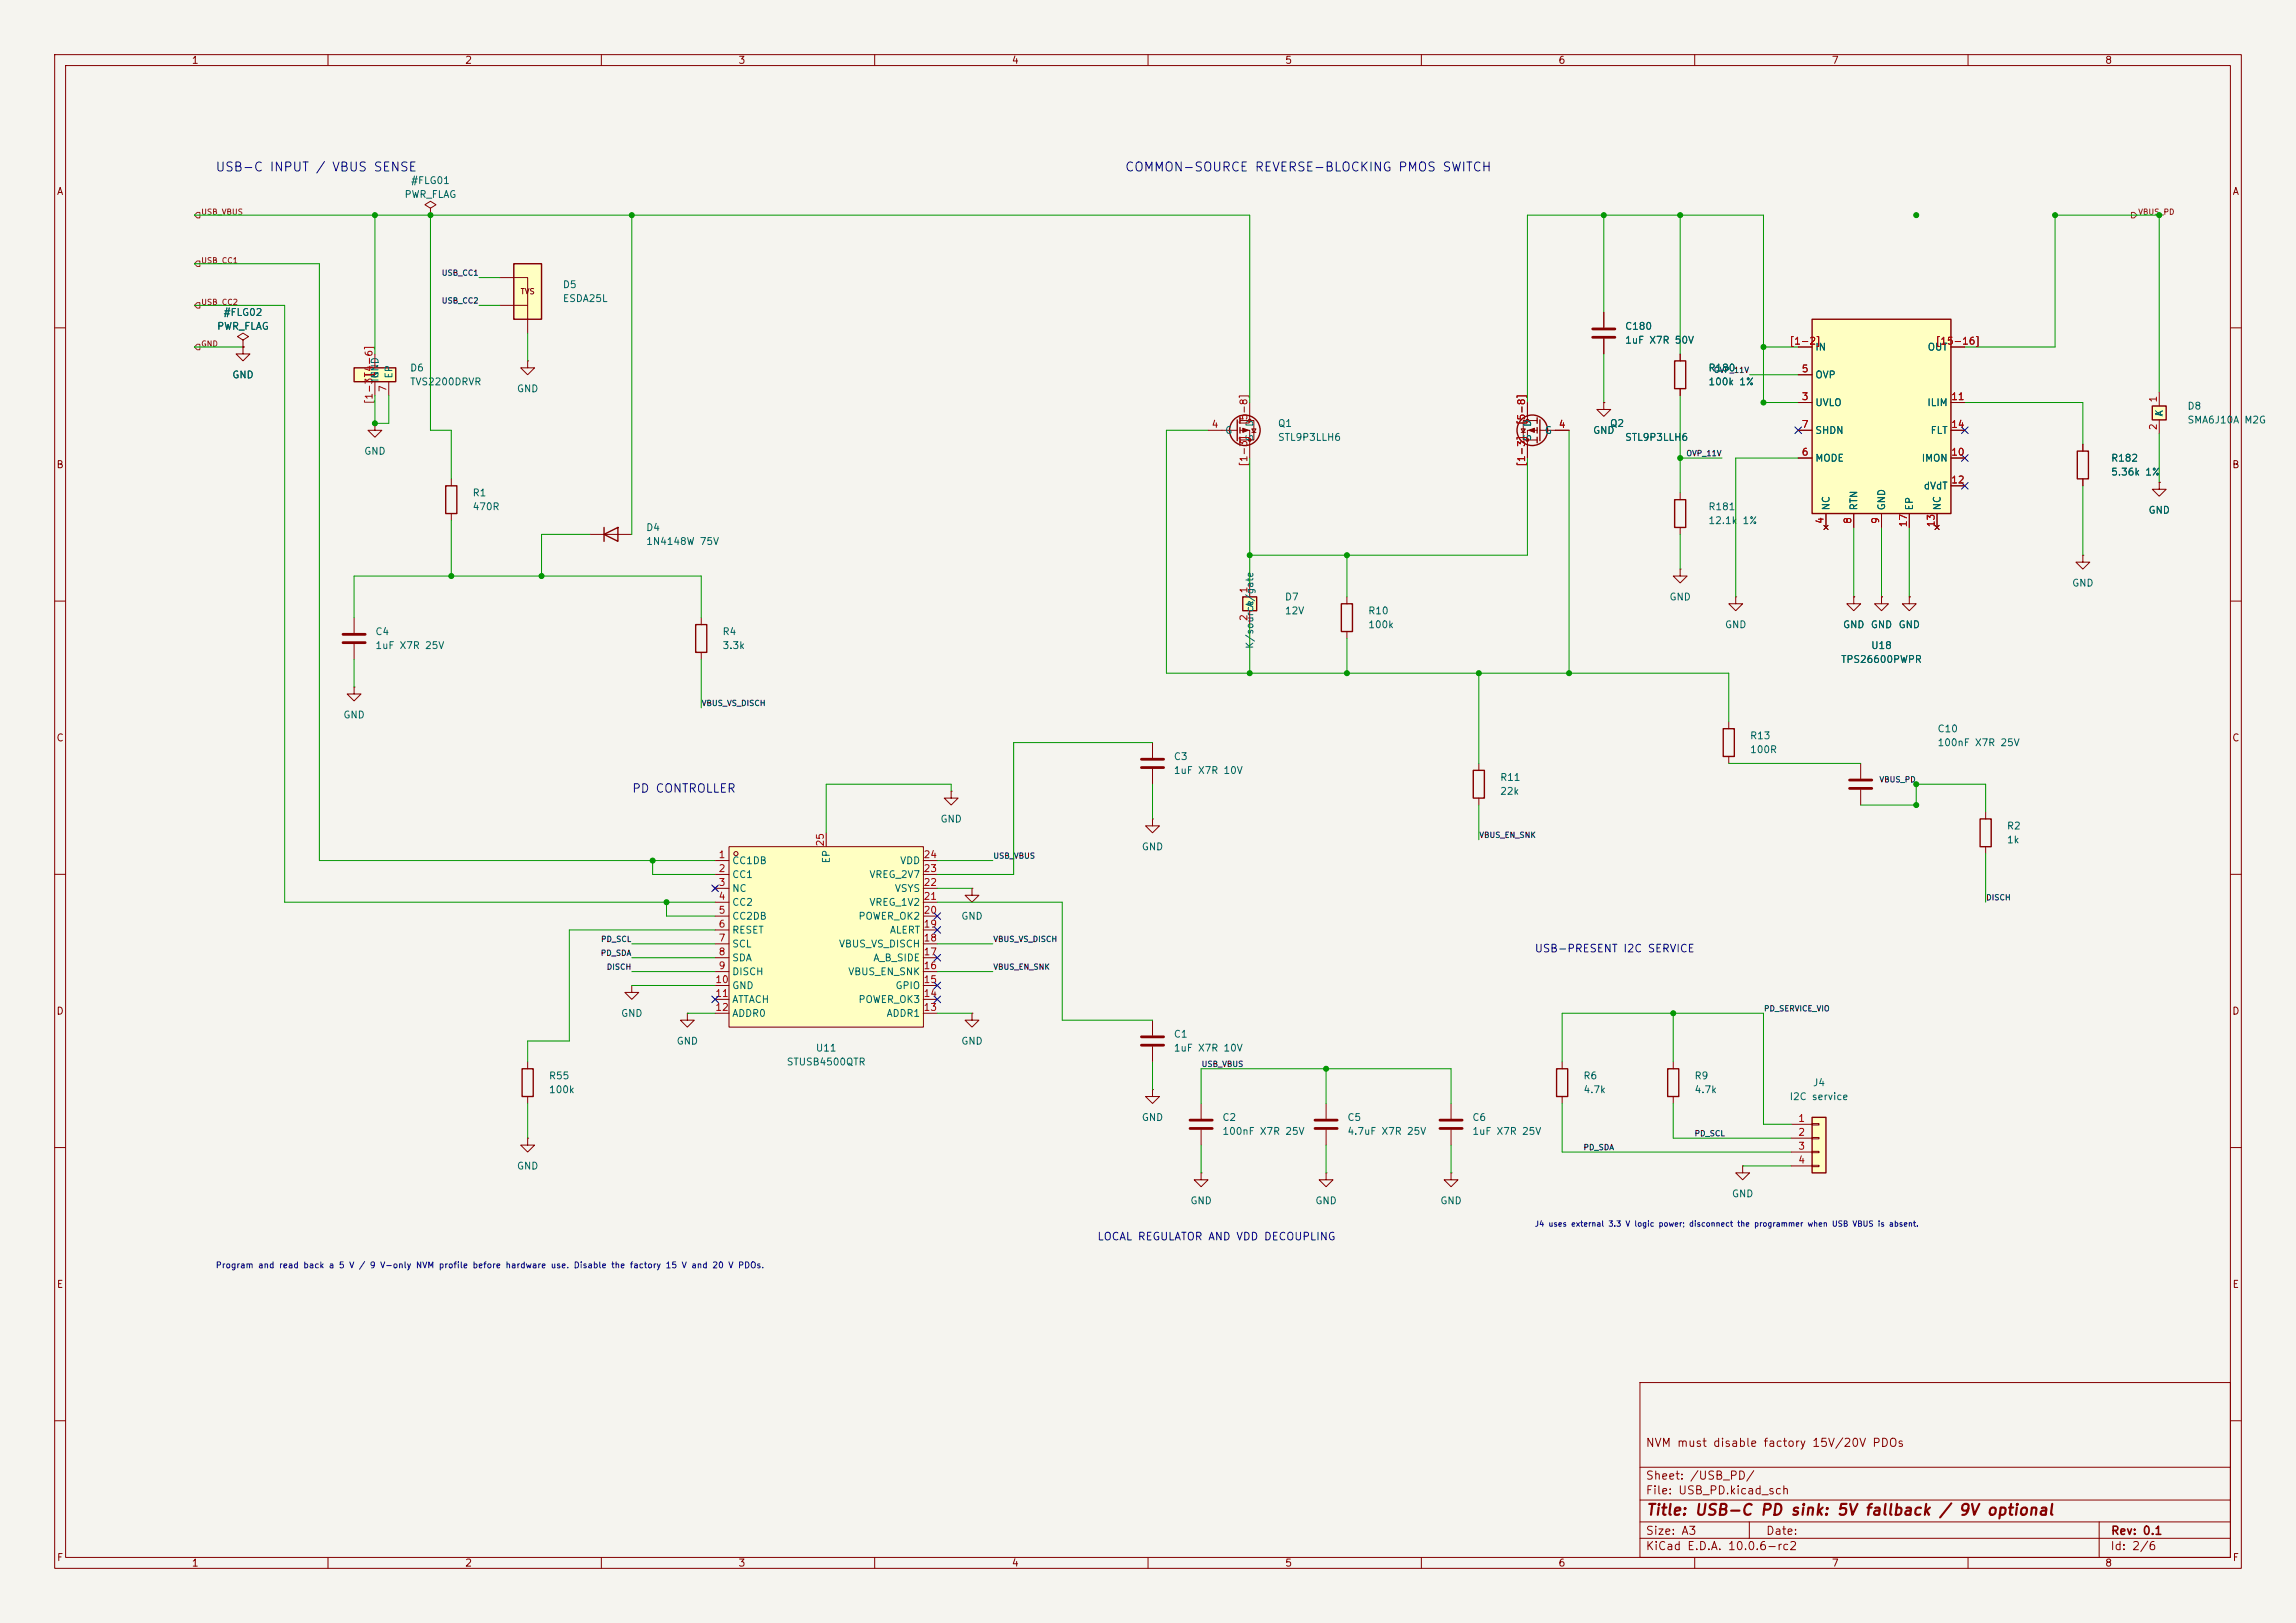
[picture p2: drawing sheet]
<svg xmlns="http://www.w3.org/2000/svg" width="420mm" height="297mm" viewBox="0 0 420 297" stroke-linecap="round" stroke-linejoin="round" font-family="sans-serif">
<defs><g id="words">
<text font-size="2" fill="#840000" x="301" y="277.8">Title: USB-C PD sink: 5V fallback / 9V optional</text>
<g font-size="1.6" fill="#0000c2">
<text x="39.3" y="31.8">USB-C INPUT / VBUS SENSE</text>
<text x="205.7" y="31.8">COMMON-SOURCE REVERSE-BLOCKING PMOS SWITCH</text>
</g>
<text font-size="1.5" fill="#0000c2" x="115.5" y="145.4">PD CONTROLLER</text>
<g font-size="1.5" fill="#840000">
<text x="300.9" y="265.1">NVM must disable factory 15V/20V PDOs</text>
<text x="300.9" y="273.8">File: USB_PD.kicad_sch</text>
<text x="300.9" y="271.1">Sheet: /USB_PD/</text>
<text x="300.9" y="281.2">Size: A3</text>
<text x="322.9" y="281.2">Date:</text>
<text x="386" y="281.2">Rev: 0.1</text>
<text x="300.9" y="284">KiCad E.D.A. 10.0.6-rc2</text>
<text x="385.9" y="284">Id: 2/6</text>
</g>
<g font-size="1.4" fill="#0000c2">
<text x="280.6" y="174.6">USB-PRESENT I2C SERVICE</text>
<text x="200.6" y="227.3">LOCAL REGULATOR AND VDD DECOUPLING</text>
</g>
<g font-size="1.3" fill="#840000">
<text x="35" y="12">1</text>
<text x="85" y="12">2</text>
<text x="135" y="12">3</text>
<text x="185" y="12">4</text>
<text x="235" y="12">5</text>
<text x="285" y="12">6</text>
<text x="335" y="12">7</text>
<text x="385" y="12">8</text>
<text x="10.3" y="36">A</text>
<text x="408.3" y="36">A</text>
<text x="10.2" y="86">B</text>
<text x="408.2" y="86">B</text>
<text x="10.2" y="136">C</text>
<text x="408.2" y="136">C</text>
<text x="10.2" y="186">D</text>
<text x="408.2" y="186">D</text>
<text x="10.3" y="236">E</text>
<text x="408.3" y="236">E</text>
<text x="10.3" y="286">F</text>
<text x="35" y="287">1</text>
<text x="85" y="287">2</text>
<text x="135" y="287">3</text>
<text x="185" y="287">4</text>
<text x="235" y="287">5</text>
<text x="285" y="287">6</text>
<text x="335" y="287">7</text>
<text x="385" y="287">8</text>
<text x="408.3" y="286">F</text>
</g>
<g font-size="1.3" fill="#006464">
<text x="75.1" y="34">#FLG01</text>
<text x="73.9" y="36.5">PWR_FLAG</text>
<text x="102.9" y="53">D5</text>
<text x="40.8" y="58.1">#FLG02</text>
<text x="102.9" y="55.6">ESDA25L</text>
<text x="39.6" y="60.7">PWR_FLAG</text>
<text x="297.2" y="60.7">C180</text>
<text x="297.2" y="63.2">1uF X7R 50V</text>
<text x="332" y="64.5">IN</text>
<text x="352.5" y="64.5">OUT</text>
<text x="42.4" y="69.5">GND</text>
<text x="69.5" y="70" transform="rotate(-90 69.5 70)">IN</text>
<text x="69.5" y="69.4" transform="rotate(-90 69.5 69.4)">GND</text>
<text x="72.1" y="69.4" transform="rotate(-90 72.1 69.4)">EP</text>
<text x="74.9" y="68.3">D6</text>
<text x="74.9" y="70.8">TVS2200DRVR</text>
<text x="312.4" y="68.3">R180</text>
<text x="312.4" y="70.8">100k 1%</text>
<text x="332" y="69.5">OVP</text>
<text x="94.5" y="72.1">GND</text>
<text x="332" y="74.6">UVLO</text>
<text x="352.4" y="74.6">ILIM</text>
<text x="395.9" y="76.4" transform="rotate(-90 395.9 76.4)">A</text>
<text x="395.9" y="76.3" transform="rotate(-90 395.9 76.3)">K</text>
<text x="400" y="75.3">D8</text>
<text x="400" y="77.8">SMA6J10A</text>
<text x="410.4" y="77.8">M2G</text>
<text x="66.5" y="83.5">GND</text>
<text x="224" y="79.7">G</text>
<text x="229.6" y="80.8" transform="rotate(-90 229.6 80.8)">S</text>
<text x="229.6" y="78.2" transform="rotate(-90 229.6 78.2)">D</text>
<text x="233.7" y="78.4">Q1</text>
<text x="233.7" y="81">STL9P3LLH6</text>
<text x="280.4" y="80.8" transform="rotate(-90 280.4 80.8)">S</text>
<text x="280.4" y="78.2" transform="rotate(-90 280.4 78.2)">D</text>
<text x="282.5" y="79.7">G</text>
<text x="291.3" y="79.7">GND</text>
<text x="294.4" y="78.4">Q2</text>
<text x="297.2" y="81">STL9P3LLH6</text>
<text x="332" y="79.7">SHDN</text>
<text x="353.1" y="79.7">FLT</text>
<text x="332" y="84.8">MODE</text>
<text x="351.4" y="84.8">IMON</text>
<text x="351.8" y="89.9">dVdT</text>
<text x="386.1" y="84.8">R182</text>
<text x="386.1" y="87.3">5.36k 1%</text>
<text x="86.3" y="91.1">R1</text>
<text x="86.3" y="93.7">470R</text>
<text x="312.4" y="93.7">R181</text>
<text x="335" y="93.5" transform="rotate(-90 335 93.5)">NC</text>
<text x="340.1" y="93.5" transform="rotate(-90 340.1 93.5)">RTN</text>
<text x="345.1" y="93.5" transform="rotate(-90 345.1 93.5)">GND</text>
<text x="350.2" y="93.5" transform="rotate(-90 350.2 93.5)">EP</text>
<text x="355.3" y="93.5" transform="rotate(-90 355.3 93.5)">NC</text>
<text x="392.9" y="94.3">GND</text>
<text x="118.1" y="97.5">D4</text>
<text x="118.1" y="100">1N4148W 75V</text>
<text x="312.4" y="96.2">12.1k</text>
<text x="318.6" y="96.2">1%</text>
<text x="378.9" y="107.6">GND</text>
<text x="229.6" y="111.3" transform="rotate(-90 229.6 111.3)">A/gate</text>
<text x="234.9" y="110.2">D7</text>
<text x="234.9" y="112.7">12V</text>
<text x="250.2" y="112.7">R10</text>
<text x="305.3" y="110.2">GND</text>
<text x="68.6" y="116.5">C4</text>
<text x="68.6" y="119.1">1uF X7R 25V</text>
<text x="132.1" y="116.5">R4</text>
<text x="132.1" y="119.1">3.3k</text>
<text x="229.6" y="118.8" transform="rotate(-90 229.6 118.8)">K/source</text>
<text x="250.2" y="115.3">100k</text>
<text x="315.4" y="115.3">GND</text>
<text x="337" y="115.3">GND</text>
<text x="342.1" y="115.3">GND</text>
<text x="342.2" y="119.1">U18</text>
<text x="347.2" y="115.3">GND</text>
<text x="336.7" y="121.6">TPS26600PWPR</text>
<text x="62.7" y="131.8">GND</text>
<text x="320" y="135.6">R13</text>
<text x="354.3" y="134.3">C10</text>
<text x="354.3" y="136.9">100nF X7R 25V</text>
<text x="214.6" y="139.4">C3</text>
<text x="214.6" y="141.9">1uF X7R 10V</text>
<text x="274.3" y="143.2">R11</text>
<text x="320" y="138.1">100R</text>
<text x="274.3" y="145.7">22k</text>
<text x="171.9" y="150.8">GND</text>
<text x="208.8" y="155.9">GND</text>
<text x="367" y="152.1">R2</text>
<text x="367" y="154.6">1k</text>
<text x="133.8" y="158.4">CC1DB</text>
<text x="133.8" y="161">CC1</text>
<text x="152.1" y="158.1" transform="rotate(-90 152.1 158.1)">EP</text>
<text x="158.9" y="161">VREG_2V7</text>
<text x="164.5" y="158.4">VDD</text>
<text x="133.8" y="163.5">NC</text>
<text x="133.8" y="166.1">CC2</text>
<text x="158.9" y="166.1">VREG_1V2</text>
<text x="163.6" y="163.5">VSYS</text>
<text x="133.8" y="168.6">CC2DB</text>
<text x="133.8" y="171.1">RESET</text>
<text x="133.8" y="173.7">SCL</text>
<text x="153.4" y="173.7">VBUS_VS_DISCH</text>
<text x="156.9" y="168.6">POWER_OK2</text>
<text x="162.7" y="171.1">ALERT</text>
<text x="175.7" y="168.6">GND</text>
<text x="133.8" y="176.2">SDA</text>
<text x="133.8" y="178.8">DISCH</text>
<text x="155.1" y="178.8">VBUS_EN_SNK</text>
<text x="159.6" y="176.2">A_B_SIDE</text>
<text x="133.8" y="181.3">GND</text>
<text x="133.8" y="183.8">ATTACH</text>
<text x="156.9" y="183.8">POWER_OK3</text>
<text x="163.7" y="181.3">GPIO</text>
<text x="113.5" y="186.4">GND</text>
<text x="123.7" y="191.5">GND</text>
<text x="133.8" y="186.4">ADDR0</text>
<text x="162.1" y="186.4">ADDR1</text>
<text x="175.7" y="191.5">GND</text>
<text x="214.6" y="190.2">C1</text>
<text x="100.3" y="197.8">R55</text>
<text x="143.8" y="195.3">STUSB4500QTR</text>
<text x="149.1" y="192.7">U11</text>
<text x="214.6" y="192.7">1uF X7R 10V</text>
<text x="289.5" y="197.8">R6</text>
<text x="309.9" y="197.8">R9</text>
<text x="100.3" y="200.4">100k</text>
<text x="289.5" y="200.4">4.7k</text>
<text x="309.9" y="200.4">4.7k</text>
<text x="327.3" y="201.6">I2C service</text>
<text x="331.5" y="199.1">J4</text>
<text x="208.8" y="205.4">GND</text>
<text x="223.5" y="205.4">C2</text>
<text x="223.5" y="208">100nF X7R 25V</text>
<text x="246.4" y="205.4">C5</text>
<text x="246.4" y="208">4.7uF X7R 25V</text>
<text x="269.2" y="205.4">C6</text>
<text x="269.2" y="208">1uF X7R 25V</text>
<text x="94.5" y="214.3">GND</text>
<text x="217.6" y="220.7">GND</text>
<text x="240.5" y="220.7">GND</text>
<text x="263.4" y="220.7">GND</text>
<text x="316.7" y="219.4">GND</text>
</g>
<g font-size="1.3" fill="#a90000">
<text x="327.2" y="63.4">[1-2]</text>
<text x="354" y="63.4">[15-16]</text>
<text x="68.4" y="69" transform="rotate(-90 68.4 69)">[4-6]</text>
<text x="71" y="71.9" transform="rotate(-90 71 71.9)">7</text>
<text x="329.5" y="68.4">5</text>
<text x="68.4" y="74.1" transform="rotate(-90 68.4 74.1)">[1-3]</text>
<text x="228.5" y="77.9" transform="rotate(-90 228.5 77.9)">[5-8]</text>
<text x="279.3" y="77.9" transform="rotate(-90 279.3 77.9)">[5-8]</text>
<text x="329.5" y="73.5">3</text>
<text x="356.8" y="73.5">11</text>
<text x="394.8" y="73.8" transform="rotate(-90 394.8 73.8)">1</text>
<text x="221.5" y="78.6">4</text>
<text x="285" y="78.6">4</text>
<text x="329.5" y="83.7">6</text>
<text x="329.5" y="78.6">7</text>
<text x="356.8" y="83.7">10</text>
<text x="356.8" y="78.6">14</text>
<text x="394.8" y="78.8" transform="rotate(-90 394.8 78.8)">2</text>
<text x="228.5" y="85.5" transform="rotate(-90 228.5 85.5)">[1-3]</text>
<text x="279.3" y="85.5" transform="rotate(-90 279.3 85.5)">[1-3]</text>
<text x="356.8" y="88.8">12</text>
<text x="333.9" y="96" transform="rotate(-90 333.9 96)">4</text>
<text x="339" y="96" transform="rotate(-90 339 96)">8</text>
<text x="344" y="96" transform="rotate(-90 344 96)">9</text>
<text x="349.1" y="96.6" transform="rotate(-90 349.1 96.6)">17</text>
<text x="354.2" y="96.6" transform="rotate(-90 354.2 96.6)">13</text>
<text x="228.5" y="113.8" transform="rotate(-90 228.5 113.8)">2</text>
<text x="228.5" y="108.7" transform="rotate(-90 228.5 108.7)">1</text>
<text x="151" y="155" transform="rotate(-90 151 155)">25</text>
<text x="131.3" y="157.3">1</text>
<text x="131.3" y="159.9">2</text>
<text x="168.8" y="159.9">23</text>
<text x="168.8" y="157.3">24</text>
<text x="131.3" y="162.4">3</text>
<text x="131.3" y="165">4</text>
<text x="131.3" y="167.5">5</text>
<text x="168.8" y="167.5">20</text>
<text x="168.8" y="165">21</text>
<text x="168.8" y="162.4">22</text>
<text x="131.3" y="170">6</text>
<text x="131.3" y="172.6">7</text>
<text x="168.8" y="172.6">18</text>
<text x="168.8" y="170">19</text>
<text x="131.3" y="175.1">8</text>
<text x="131.3" y="177.7">9</text>
<text x="168.8" y="177.7">16</text>
<text x="168.8" y="175.1">17</text>
<text x="130.7" y="180.2">10</text>
<text x="130.7" y="182.7">11</text>
<text x="130.7" y="185.3">12</text>
<text x="168.8" y="185.3">13</text>
<text x="168.8" y="182.7">14</text>
<text x="168.8" y="180.2">15</text>
<text x="328.8" y="205.6">1</text>
<text x="328.8" y="208.1">2</text>
<text x="328.8" y="210.7">3</text>
<text x="328.8" y="213.2">4</text>
</g>
<text font-size="1.1" fill="#0000c2" x="39.4" y="232.4">Program and read back a 5 V / 9 V-only NVM profile before hardware use. Disable the factory 15 V and 20 V PDOs.</text>
<g font-size="1" fill="#725600">
<text x="36.7" y="39.5">USB_VBUS</text>
<text x="391" y="39.5">VBUS_PD</text>
<text x="36.7" y="48.4">USB_CC1</text>
<text x="36.7" y="56.1">USB_CC2</text>
<text x="36.7" y="63.7">GND</text>
</g>
<g font-size="1" fill="#0f0f0f">
<text x="80.7" y="50.7">USB_CC1</text>
<text x="80.7" y="55.8">USB_CC2</text>
<text x="313.4" y="68.5">OVP_11V</text>
<text x="308.4" y="83.7">OVP_11V</text>
<text x="128.3" y="129.4">VBUS_VS_DISCH</text>
<text x="343.7" y="143.4">VBUS_PD</text>
<text x="270.5" y="153.6">VBUS_EN_SNK</text>
<text x="181.6" y="157.4">USB_VBUS</text>
<text x="363.2" y="165">DISCH</text>
<text x="109.8" y="172.6">PD_SCL</text>
<text x="181.6" y="172.6">VBUS_VS_DISCH</text>
<text x="109.8" y="175.2">PD_SDA</text>
<text x="110.9" y="177.7">DISCH</text>
<text x="181.6" y="177.7">VBUS_EN_SNK</text>
<text x="322.6" y="185.3">PD_SERVICE_VIO</text>
<text x="219.7" y="195.5">USB_VBUS</text>
<text x="309.9" y="208.2">PD_SCL</text>
<text x="289.6" y="210.7">PD_SDA</text>
</g>
<text font-size="1" fill="#840000" x="95.1" y="54.1">TVS</text>
<text font-size="1" fill="#0000c2" x="280.7" y="224.7">J4 uses external 3.3 V logic power; disconnect the programmer when USB VBUS is absent.</text>
</g></defs>
<path d="M0 0h420v297h-420z" fill="#f5f4ef" stroke="#f5f4ef" stroke-width=".18"/>
<g fill="none" stroke="#840000" stroke-width=".18">
<path d="M10 10h400v277h-400zM12 12h396v273h-396zM60 10v2M110 10v2M160 10v2M210 10v2M260 10v2M310 10v2M360 10v2M10 60h2M408 60h2M10 110h2"/>
<path d="M408 110h2M10 160h2M408 160h2M10 210h2M219.7 201.9v2.8M219.7 206.8v2.8M408 210h2M300 253h108v32h-108zM10 260h2M300 278.5h108M300 274.5h108M300 268.5h108"/>
<path d="M320 278.5v3M384 278.5v6.5M408 260h2M60 285v2M110 285v2M160 285v2M210 285v2M260 285v2M300 281.5h108M310 285v2M360 285v2"/>
</g>
<path d="M217.7 205h4M217.7 206.5h4" fill="none" stroke="#840000" stroke-width=".51"/>
<path d="M331.5 58.4h25.4v35.6h-25.4z" fill="#ffffc2"/>
<g fill="none" stroke="#840000" stroke-width=".25">
<path d="M331.5 58.4h25.4v35.6h-25.4zM281.2 76.5v1M281.2 78.2v1M281.7 76.8v3.8M281.2 80v1"/>
<circle cx="280.3" cy="78.7" r="2.79"/>
</g>
<g fill="none" stroke="#840000" stroke-width=".18">
<path d="M78.7 38.1l1.1-.6-1.1-.7-1 .7 1 .6v1.3M78.7 39.4h.1M278.3 78.5h.7l-.4 .6zM278.3 79.1h.7M279.4 73.7v3.3M281.2 77h-2.6v3.5h2.6M281.2 78.7h-1.8v5.1M281.7 78.7h5.3M293.4 73.7v1.2h1.2l-1.2 1.3-1.3-1.3h1.3M293.4 73.7h.1M328.9 73.7h2.6M328.9 68.6h2.6"/>
<path d="M328.9 78.7h2.6M328.9 63.5h2.6M356.9 73.7h2.5M356.9 78.7h2.5M356.9 63.5h2.5M328.9 83.8h2.6M333.6 96.1l.8 .8M334 94v2.5M334.4 96.1l-.8 .8M339.1 94v2.5M344.2 94v2.5M349.2 94v2.5"/>
<path d="M353.9 96.1l.8 .8M354.3 94v2.5M354.7 96.1l-.8 .8M356.9 83.8h2.5M356.9 88.9h2.5M349.2 109.2v1.3h1.3l-1.3 1.3-1.2-1.3h1.2M349.2 109.2h.1M242.6 214.6v1.3h1.2l-1.2 1.3-1.3-1.3h1.3M242.6 214.6h.1M242.6 201.9v2.8M242.6 206.8v2.8M265.4 214.6v1.3h1.3l-1.3 1.3-1.2-1.3h1.2"/>
<path d="M265.4 214.6h.1M265.4 201.9v2.8M265.4 206.8v2.8"/>
</g>
<g fill="#840000" stroke="#840000" stroke-width=".18">
<path d="M279.7 78.7l1-.3v.7z"/>
<circle cx="279.4" cy="77" r=".25"/>
<circle cx="279.4" cy="80.5" r=".25"/>
</g>
<path d="M240.5 205h4.1M240.5 206.5h4.1M263.4 205h4.1M263.4 206.5h4.1" fill="none" stroke="#840000" stroke-width=".51"/>
<path d="M94 48.3h5.1v10.1h-5.1z" fill="#ffffc2"/>
<g fill="none" stroke="#840000" stroke-width=".25">
<path d="M94 48.3h5.1v10.1h-5.1zM226.3 76.8v3.8M226.8 76.5v1M226.8 78.2v1M226.8 80v1M269.5 141h2v5.1h-2z"/>
<circle cx="227.7" cy="78.7" r="2.79"/>
</g>
<g fill="none" stroke="#840000" stroke-width=".18">
<path d="M91.4 50.8h5.1v10.2M91.4 55.9h5.1M221 78.7h5.3M226.8 77h2.6v3.5h-2.6M226.8 78.7h1.8v5.1M228.6 73.7v3.3M229 78.5h.7l-.3 .6zM229 79.1h.7M339.1 109.2v1.3h1.3l-1.3 1.3-1.3-1.3h1.3M339.1 109.2h.1M270.5 139.7v1.3M270.5 146.1v1.2"/>
<path d="M177.8 185.4v1.3h1.3l-1.3 1.3-1.3-1.3h1.3M177.8 185.4h.1M210.8 186.7v2.8M210.8 191.5v2.8"/>
</g>
<path d="M208.8 189.7h4.1M208.8 191.3h4.1" fill="none" stroke="#840000" stroke-width=".51"/>
<g fill="#840000" stroke="#840000" stroke-width=".18">
<path d="M227.3 78.4l1 .3-1 .4z"/>
<circle cx="228.6" cy="77" r=".25"/>
<circle cx="228.6" cy="80.5" r=".25"/>
</g>
<path d="M64.8 67.3h7.6v2.6h-7.6z" fill="#ffffc2"/>
<path d="M64.8 67.3h7.6v2.6h-7.6zM245.4 110.5h2v5.1h-2z" fill="none" stroke="#840000" stroke-width=".25"/>
<path d="M68.6 64.8v2.5M68.6 69.9v2.5M71.1 69.9v2.5M246.4 109.2v1.3M246.4 115.6v1.2" fill="none" stroke="#840000" stroke-width=".18"/>
<path d="M227.3 109.2h2.6v2.6h-2.6z" fill="#ffffc2"/>
<path d="M110.5 97.8l2.5-1.3v2.6zM110.5 96.5v2.6M306.3 91.4h2.1v5.1h-2.1zM380 82.6h2v5h-2zM127.3 114.3h2v5.1h-2zM227.3 109.2h2.6v2.6h-2.6z" fill="none" stroke="#840000" stroke-width=".25"/>
<g fill="none" stroke="#840000" stroke-width=".18">
<path d="M68.6 77.5v1.2h1.2l-1.2 1.3-1.3-1.3h1.3M68.6 77.5h.1M107.9 97.8h7.7M307.3 90.2v1.2M307.3 96.5v1.3M381 81.3v1.3M381 87.6v1.3M395 88.3v1.2h1.2l-1.2 1.3-1.3-1.3h1.3M395 88.3h.1M64.8 113v2.8M64.8 117.9v2.8M128.3 113v1.3"/>
<path d="M128.3 119.4v1.3M228.6 106.7v2.5M228.6 111.8v2.5M307.3 104.1v1.3h1.3l-1.3 1.3-1.2-1.3h1.2M307.3 104.1h.1M317.5 109.2v1.3h1.3l-1.3 1.3-1.3-1.3h1.3M317.5 109.2h.1M381 101.6v1.3h1.3l-1.3 1.2-1.3-1.2h1.3M381 101.6h.1M64.8 125.7v1.3h1.2l-1.2 1.3-1.3-1.3h1.3M64.8 125.7h.1M210.8 149.9v1.2h1.3l-1.3 1.3-1.3-1.3h1.3"/>
<path d="M210.8 149.9h.1"/>
</g>
<path d="M62.7 116.1h4.1M62.7 117.6h4.1" fill="none" stroke="#840000" stroke-width=".51"/>
<path d="M393.7 74.3h2.5v2.5h-2.5z" fill="#ffffc2"/>
<path d="M306.3 66h2.1v5.1h-2.1zM393.7 74.3h2.5v2.5h-2.5zM81.5 88.9h2.1v5.1h-2.1zM362.2 149.9h2v5h-2zM305.1 195.6h2v5.1h-2z" fill="none" stroke="#840000" stroke-width=".25"/>
<g fill="none" stroke="#840000" stroke-width=".18">
<path d="M293.4 57.2v2.7M96.5 66v1.3h1.3l-1.3 1.3-1.3-1.3h1.3M96.5 66h.1M293.4 62v2.8M307.3 64.8v1.2M307.3 71.1v1.3M395 71.8v2.5M395 76.8v2.6M82.5 87.6v1.3M82.5 94v1.3M344.2 109.2v1.3h1.2l-1.2 1.3-1.3-1.3h1.3M344.2 109.2h.1"/>
<path d="M210.8 135.9v2.8M210.8 140.7v2.8M363.2 148.6v1.3M363.2 154.9v1.3M177.8 162.6v1.2h1.3l-1.3 1.3-1.3-1.3h1.3M177.8 162.6h.1M210.8 199.4v1.3h1.3l-1.3 1.2-1.3-1.2h1.3M210.8 199.4h.1M306.1 194.3v1.3M219.7 214.6v1.3h1.3l-1.3 1.3-1.3-1.3h1.3M219.7 214.6h.1M306.1 200.7v1.2"/>
</g>
<path d="M291.3 60.2h4.1M291.3 61.7h4.1M208.8 138.9h4.1M208.8 140.5h4.1" fill="none" stroke="#840000" stroke-width=".51"/>
<path d="M133.3 154.9h35.6v33.1h-35.6z" fill="#ffffc2"/>
<g fill="none" stroke="#840000" stroke-width=".18">
<path d="M316.2 132.1v1.3M316.2 138.4v1.3M130.8 157.5h2.5M133.3 154.9h35.6v33.1h-35.6zM151.1 152.4v2.5M168.9 157.5h2.5M130.4 162.2l.8 .7M130.8 160h2.5M130.8 162.6h2.5M130.8 165.1h2.5M130.8 167.6h2.5M130.8 170.2h2.5"/>
<path d="M130.8 172.7h2.5M130.8 175.3h2.5M130.8 177.8h2.5M131.2 162.2l-.8 .7M168.9 160h2.5M168.9 162.6h2.5M168.9 165.1h2.5M168.9 167.6h2.5M168.9 170.2h2.5M168.9 172.7h2.5M168.9 175.3h2.5M168.9 177.8h2.5"/>
<path d="M96.5 194.3v1.3M115.6 180.3v1.3h1.2l-1.2 1.3-1.3-1.3h1.3M115.6 180.3h.1M130.8 180.3h2.5M130.8 182.9h2.5M130.8 185.4h2.5M168.9 180.3h2.5M168.9 182.9h2.5M168.9 185.4h2.5M96.5 208.3v1.3h1.3l-1.3 1.2-1.3-1.2h1.3M96.5 208.3h.1M96.5 200.7v1.2"/>
<path d="M318.8 213.4v1.2h1.2l-1.2 1.3-1.3-1.3h1.3M318.8 213.4h.1"/>
<circle cx="134.6" cy="156.2" r=".38"/>
</g>
<path d="M315.2 133.4h2v5h-2zM95.5 195.6h2v5.1h-2z" fill="none" stroke="#840000" stroke-width=".25"/>
<path d="M331.5 204.5h2.5v10.1h-2.5z" fill="#ffffc2"/>
<path d="M284.7 195.6h2.1v5.1h-2.1zM331.5 204.5h2.5v10.1h-2.5z" fill="none" stroke="#840000" stroke-width=".25"/>
<g fill="none" stroke="#840000" stroke-width=".18">
<path d="M293.4 57.2v2.7M44.4 63.5v1.3h1.3l-1.3 1.2-1.2-1.2h1.2M44.4 63.5h.1M44.4 62.2l1.1-.6-1.1-.6-1 .6 1 .6v1.3M279.4 73.7v2.5M284.5 78.7h2.5M293.4 73.7h.1M293.4 62v2.8M307.3 64.8v1.2M307.3 71.1v1.3M328.9 78.7h2.6M328.9 73.7h2.6"/>
<path d="M328.9 68.6h2.6M328.9 63.5h2.6M356.9 78.7h2.5M356.9 73.7h2.5M356.9 63.5h2.5M279.4 81.3v2.5M328.9 83.8h2.6M333.6 96.1l.8 .8M334 94v2.5M334.4 96.1l-.8 .8M339.1 94v2.5M344.2 94v2.5"/>
<path d="M349.2 94v2.5M353.9 96.1l.8 .8M354.3 94v2.5M354.7 96.1l-.8 .8M356.9 83.8h2.5M356.9 88.9h2.5M381 81.3v1.3M381 87.6v1.3M395 88.3h.1M339.1 109.2h.1M344.2 109.2h.1M349.2 109.2h.1"/>
<path d="M340.4 139.7v2.8M174 144.8v1.3h1.3l-1.3 1.2-1.3-1.2h1.3M174 144.8h.1M340.4 144.5v2.8M125.7 185.4v1.3h1.3l-1.3 1.3-1.2-1.3h1.2M125.7 185.4h.1M285.7 194.3v1.3M285.7 200.7v1.2M327.7 205.7h3.8M327.7 208.3h3.8M327.7 210.8h3.8M327.7 213.4h3.8"/>
<path d="M331.5 205.6h1.2v.3h-1.2zM331.5 208.2h1.2v.2h-1.2zM331.5 210.7h1.2v.2h-1.2zM331.5 213.2h1.2v.3h-1.2z"/>
</g>
<path d="M338.3 142.7h4.1M338.3 144.3h4.1" fill="none" stroke="#840000" stroke-width=".51"/>
<path d="M36.1 38.9h.5v1h-.5l-.5-.5zM389.9 38.9h.5l.5 .5-.5 .5h-.5zM36.1 55.4h.5v1h-.5l-.5-.5zM36.1 47.8h.5v1h-.5l-.5-.5zM36.1 63h.5v1h-.5l-.5-.5z" fill="none" stroke="#725600" stroke-width=".18"/>
<g fill="none" stroke="#009600" stroke-width=".18">
<path d="M35.6 39.4h193v34.3M68.6 39.4v25.4M78.7 39.4v39.3h3.8v8.9M115.6 39.4v58.4M293.4 39.4v17.8M307.3 39.4v25.4M35.6 55.9h16.5v109.2h78.7M35.6 48.3h22.8v109.2h72.4M87.6 55.9h3.8M87.6 50.8h3.8M35.6 63.5h8.8M68.6 72.4v5.1h2.5v-5.1"/>
<path d="M96.5 61v5M221 78.7h-7.6v44.5h102.8v8.9M279.4 73.7v-34.3h43.2v34.3h6.3M287 78.7v44.5M293.4 64.8v8.9M307.3 72.4v17.8M320 68.6h8.9M322.6 63.5h6.3M359.4 63.5h16.5v-24.1h19.1v32.4M359.4 73.7h21.6v7.6M395 79.4v8.9M82.5 95.3v10.1"/>
<path d="M107.9 97.8h-8.8v7.6M228.6 83.8v22.9M279.4 83.8v17.8h-50.8M307.3 97.8v6.3M307.3 83.8h7.7M328.9 83.8h-11.4v25.4M339.1 96.5v12.7M344.2 96.5v12.7M349.2 96.5v12.7M381 88.9v12.7M64.8 113v-7.6h63.5v7.6M228.6 114.3v8.9"/>
<path d="M246.4 101.6v7.6M246.4 116.8v6.4M64.8 120.7v5M128.3 120.7v8.8M210.8 135.9h-25.4v24.1h-14M270.5 123.2v16.5M316.2 139.7h24.2M119.4 157.5v2.5h11.4M171.4 157.5h10.2M174 144.8v-1.3h-22.9v8.9M210.8 143.5v6.4M270.5 147.3v6.4"/>
<path d="M340.4 147.3h10.1v-3.8h12.7v5.1M363.2 156.2v8.9M115.6 177.8h15.2M115.6 172.7h15.2M115.6 175.3h15.2M121.9 165.1v2.5h8.9M130.8 170.2h-26.7v20.3h-7.6v3.8M171.4 165.1h22.9v21.6h16.5M171.4 177.8h10.2M171.4 172.7h10.2M171.4 162.6h6.4M115.6 180.3h15.2"/>
<path d="M125.7 185.4h5.1M171.4 185.4h6.4M210.8 194.3v5.1M242.6 195.6v6.3M285.7 194.3v-8.9h36.9v20.3h5.1M306.1 185.4v8.9M96.5 201.9v6.4M219.7 201.9v-6.3h45.7v6.3M219.7 209.6v5M242.6 209.6v5M265.4 209.6v5M285.7 201.9v8.9h42"/>
<path d="M306.1 201.9v6.4h21.6M318.8 213.4h8.9"/>
</g>
<g fill="none" stroke="#000084" stroke-width=".18">
<path d="M328.3 78.1l1.2 1.2M329.5 78.1l-1.2 1.2M358.8 78.1l1.2 1.2M360 78.1l-1.2 1.2M358.8 88.3l1.2 1.2M358.8 83.2l1.2 1.2M360 88.3l-1.2 1.2M360 83.2l-1.2 1.2M130.2 162l1.2 1.2M131.4 162l-1.2 1.2M170.8 169.6l1.3 1.2M170.8 167l1.3 1.2"/>
<path d="M170.8 174.7l1.3 1.2M170.8 179.7l1.3 1.2M172.1 169.6l-1.3 1.2M172.1 167l-1.3 1.2M172.1 174.7l-1.3 1.2M172.1 179.7l-1.3 1.2M130.2 182.3l1.2 1.2M131.4 182.3l-1.2 1.2M170.8 182.3l1.3 1.2M172.1 182.3l-1.3 1.2"/>
</g>
<g fill="#009600" stroke="#009600" stroke-width=".18">
<circle cx="350.5" cy="143.5" r=".46"/>
<circle cx="306.1" cy="185.4" r=".46"/>
<circle cx="350.5" cy="147.3" r=".46"/>
<circle cx="228.6" cy="123.2" r=".46"/>
<circle cx="228.6" cy="101.6" r=".46"/>
<circle cx="246.4" cy="101.6" r=".46"/>
<circle cx="246.4" cy="123.2" r=".46"/>
<circle cx="270.5" cy="123.2" r=".46"/>
<circle cx="242.6" cy="195.6" r=".46"/>
<circle cx="322.6" cy="73.7" r=".46"/>
<circle cx="287" cy="123.2" r=".46"/>
<circle cx="293.4" cy="39.4" r=".46"/>
<circle cx="307.3" cy="83.8" r=".46"/>
<circle cx="322.6" cy="63.5" r=".46"/>
<circle cx="307.3" cy="39.4" r=".46"/>
<circle cx="350.5" cy="39.4" r=".46"/>
<circle cx="375.9" cy="39.4" r=".46"/>
<circle cx="395" cy="39.4" r=".46"/>
<circle cx="119.4" cy="157.5" r=".46"/>
<circle cx="82.5" cy="105.4" r=".46"/>
<circle cx="99.1" cy="105.4" r=".46"/>
<circle cx="115.6" cy="39.4" r=".46"/>
<circle cx="68.6" cy="39.4" r=".46"/>
<circle cx="78.7" cy="39.4" r=".46"/>
<circle cx="68.6" cy="77.5" r=".46"/>
<circle cx="121.9" cy="165.1" r=".46"/>
</g>
<use href="#words"/>
</svg>
